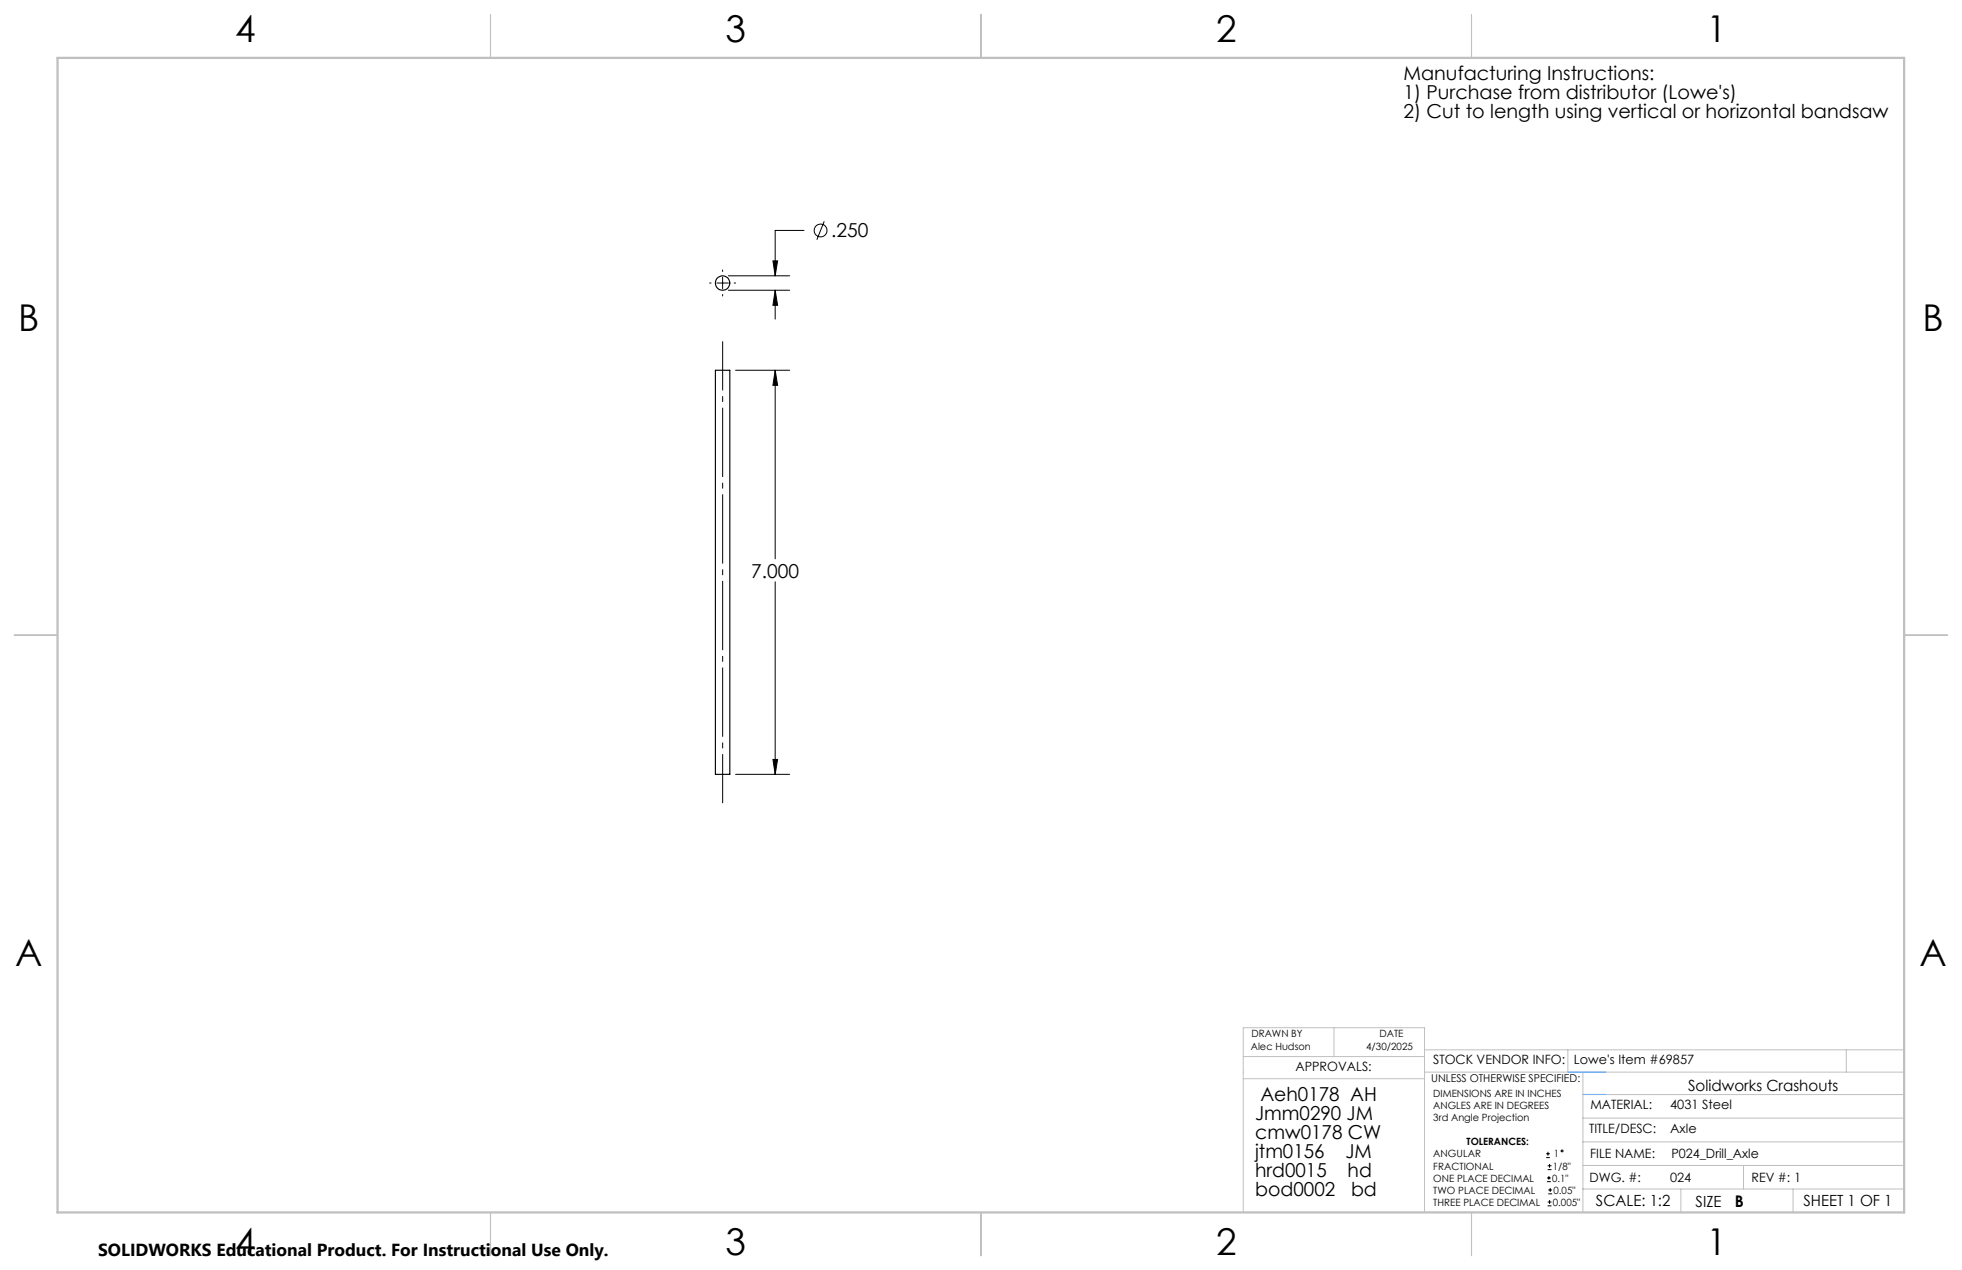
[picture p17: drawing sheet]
<svg xmlns="http://www.w3.org/2000/svg" width="432mm" height="279mm" viewBox="0 0 432 279" stroke-linecap="round" stroke-linejoin="round" font-family="sans-serif">
<defs><g id="words">
<g font-size="8.1">
<text x="51.7" y="9.3">4</text>
<text x="159.7" y="9.3">3</text>
<text x="267.6" y="9.3">2</text>
<text x="375.6" y="9.3">1</text>
<text x="4" y="72.8">B</text>
<text x="423.1" y="72.8">B</text>
<text x="3.3" y="212.5">A</text>
<text x="422.4" y="212.5">A</text>
<text x="51.7" y="276">4</text>
<text x="159.7" y="276">3</text>
<text x="267.6" y="276">2</text>
<text x="375.6" y="276">1</text>
</g>
<g font-size="4.2">
<text x="308.9" y="17.5">Manufacturing Instructions:</text>
<text x="308.9" y="21.7">1) Purchase from distributor (Lowe's)</text>
<text x="308.9" y="25.9">2) Cut to length using vertical or horizontal bandsaw</text>
<text x="182.9" y="52.2">.250</text>
<text x="165.4" y="127.1">7.000</text>
<text x="277.4" y="242.3">Aeh0178 AH</text>
<text x="276.2" y="246.5">Jmm0290 JM</text>
<text x="276.2" y="250.7">cmw0178 CW</text>
<text x="276.2" y="254.8">jtm0156</text>
<text x="296.1" y="254.8">JM</text>
<text x="276.2" y="259">hrd0015</text>
<text x="276.2" y="263.2">bod0002</text>
<text x="296.6" y="259">hd</text>
<text x="297.3" y="263.2">bd</text>
</g>
<text font-size="3.8" x="21.6" y="276.3">SOLIDWORKS Educational Product. For Instructional Use Only.</text>
<text font-size="3.5" x="381.8" y="265.6">B</text>
<g font-size="3.4">
<text x="371.5" y="240.1">Solidworks Crashouts</text>
<text x="351.2" y="265.2">SCALE: 1:2</text>
<text x="373.2" y="265.6">SIZE</text>
<text x="396.9" y="265.2">SHEET 1 OF 1</text>
</g>
<g font-size="2.8">
<text x="285.1" y="235.7">APPROVALS:</text>
<text x="315.4" y="234.1">STOCK VENDOR INFO:</text>
<text x="346.4" y="234.1">Lowe's Item #69857</text>
<text x="350" y="244.1">MATERIAL:</text>
<text x="367.6" y="244.1">4031 Steel</text>
<text x="349.7" y="249.2">TITLE/DESC:</text>
<text x="367.6" y="249.2">Axle</text>
<text x="350" y="254.7">FILE NAME:</text>
<text x="367.8" y="254.7">P024_Drill_Axle</text>
<text x="349.8" y="260">DWG. #:</text>
<text x="367.6" y="260">024</text>
<text x="385.5" y="260">REV #: 1</text>
</g>
<text font-size="2.4" x="315" y="238.1">UNLESS OTHERWISE SPECIFIED:</text>
<g font-size="2.2">
<text x="275.3" y="231.1">Alec Hudson</text>
<text x="275.4" y="228.2">DRAWN BY</text>
<text x="300.7" y="231.1">4/30/2025</text>
<text x="303.6" y="228.2">DATE</text>
<text x="315.4" y="241.4">DIMENSIONS ARE IN INCHES</text>
<text x="315.4" y="244">ANGLES ARE IN DEGREES</text>
<text x="315.4" y="246.7">3rd Angle Projection</text>
<text x="322.8" y="252">TOLERANCES:</text>
<text x="315.4" y="254.6">ANGULAR</text>
<text x="315.4" y="257.3">FRACTIONAL</text>
<text x="341.8" y="257.3">1/8&quot;</text>
<text x="342" y="254.6">1</text>
<text x="315.4" y="262.6">TWO PLACE DECIMAL</text>
<text x="315.4" y="260">ONE PLACE DECIMAL</text>
<text x="341.6" y="260">0.1&quot;</text>
<text x="341.9" y="262.6">0.05&quot;</text>
<text x="315.4" y="265.3">THREE PLACE DECIMAL</text>
<text x="341.8" y="265.3">0.005&quot;</text>
</g>
</g></defs>
<g fill="none" stroke="#000" stroke-width=".25">
<path d="M157.4 81.5h3.2v88.9h-3.2z"/>
<circle cx="159" cy="62.3" r="1.59"/>
</g>
<g fill="none" stroke="#000" stroke-width=".22">
<path d="M159 59.4v.3M170.1 57.4h1l-.5 3.3zM177 50.7h-6.4v10M181.4 48.7l-1.6 4M156.2 62.3h.3M157.8 62.3h2.5M159 61v2.5M159 64.8v.3M160.3 60.7h13.5M160.3 63.9h13.5M161.6 62.3h.3M170.6 63.9l.5 3.3h-1z"/>
<path d="M170.6 63.9v6.3M161.9 81.5h11.9M170.6 81.5l.5 3.3h-1zM170.6 81.5v41.4M170.6 128v42.4M161.9 170.4h11.9M170.1 167.1h1l-.5 3.3zM340.3 254.7h.8M340.3 253.8h.8M340.5 260h.8M340.5 259.2h.8M340.6 257.3h.9"/>
<path d="M340.6 256.5h.9M340.7 253.4v.8M340.9 258.7v.8M341 256.1v.8M340.6 265.3h.9M340.6 264.4h.9M340.7 262.6h.9M340.7 261.8h.9M341 264v.9M341.2 261.4v.8"/>
<circle cx="180.6" cy="50.7" r="1.4"/>
<circle cx="343.8" cy="253.2" r=".2"/>
</g>
<path d="M159 176.7v-101.6" fill="none" stroke="#000" stroke-width=".22" stroke-dasharray="15.2 1.3 1.3 1.3" stroke-dashoffset="4.4" stroke-linecap="butt"/>
<g fill="none" stroke="#c0c0c0" stroke-width=".22">
<path d="M273.6 232.4h39.9M273.6 237.3h39.9M293.6 226.1v6.3M313.5 235.9h105.6M313.5 231h105.6M345.1 231v4.9M348.4 235.9v30.9M406.3 231v4.9M348.4 246h70.7M348.4 256.4h70.7M348.4 251.2h70.7M348.4 240.8h70.7"/>
<path d="M383.7 256.4v5.2M313.5 266.7v-40.6h-39.9v40.6h74.4M348.4 261.6h70.7M369.9 261.6v5.2M394.6 261.6v5.2"/>
</g>
<path d="M107.9 3.2v9.5M215.9 3.2v9.5M323.8 3.2v9.5M3.1 139.7h9.6M419.1 139.7h9.5M107.9 266.7v9.6M215.9 266.7v9.6M323.8 266.7v9.6" fill="none" stroke="#c0c0c0" stroke-width=".25"/>
<path d="M12.7 12.7h406.4v254h-406.4z" fill="none" stroke="#c0c0c0" stroke-width=".5"/>
<path d="M345.1 235.9h8.3M348.4 240.8h5" fill="none" stroke="#53a9ff" stroke-width=".22"/>
<path d="M170.6 81.5l.5 3.3h-1zM170.1 167.1h1l-.5 3.3zM170.1 57.4h1l-.5 3.3zM170.6 63.9l.5 3.3h-1z" fill="#000"/>
<use href="#words"/>
</svg>
